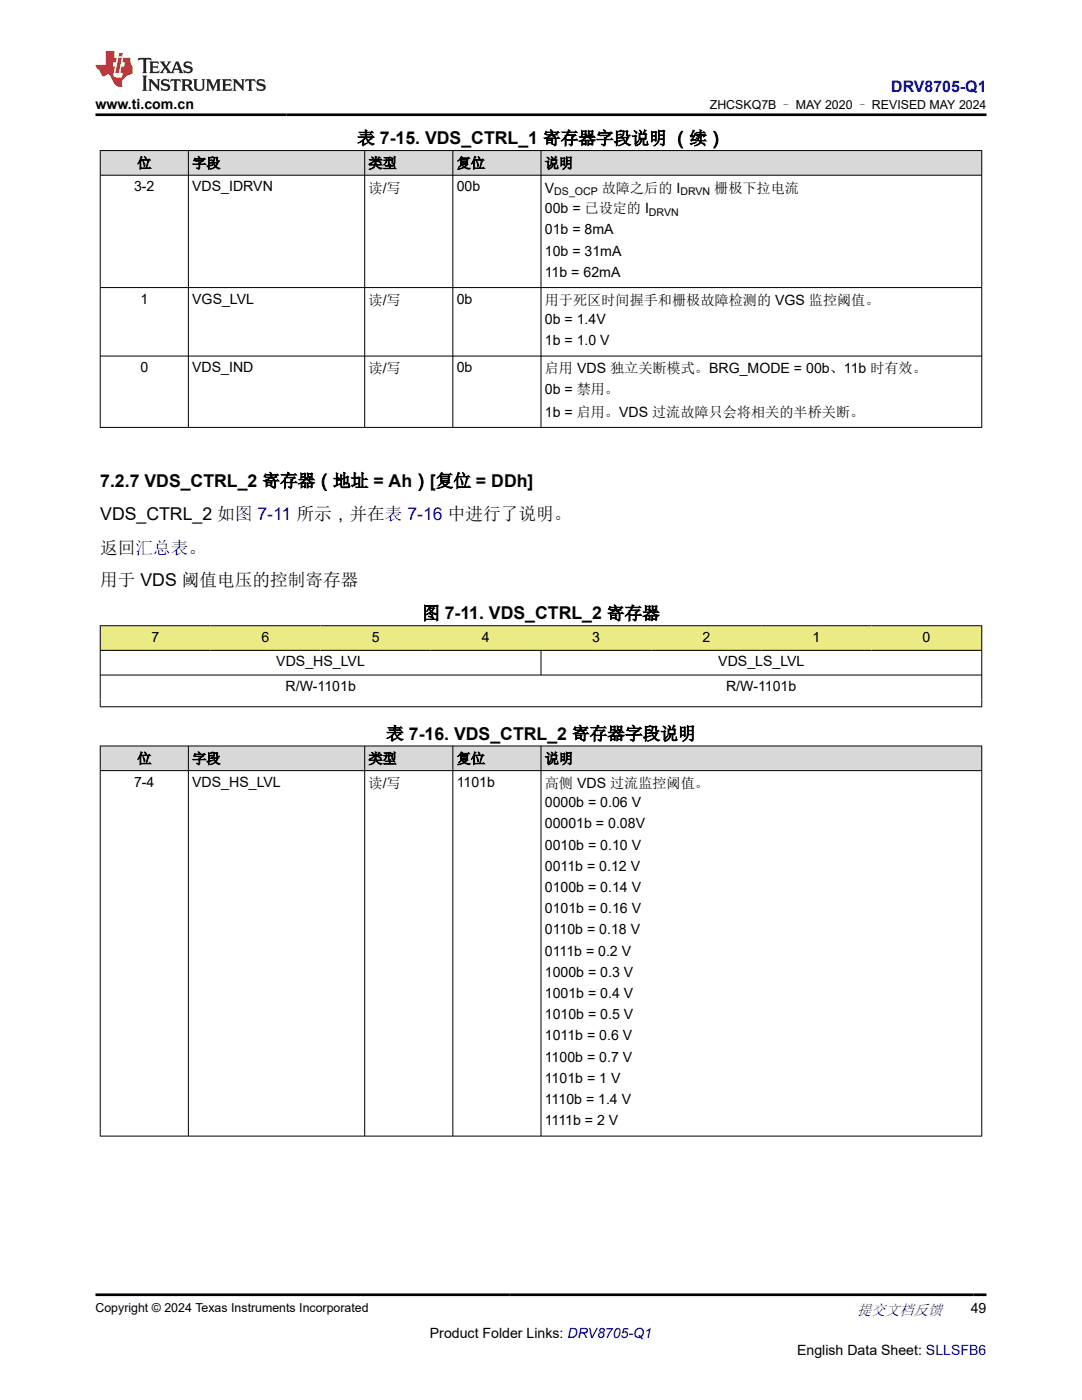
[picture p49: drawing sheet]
<svg xmlns="http://www.w3.org/2000/svg" width="216mm" height="279mm" viewBox="0 0 216 279" stroke-linecap="round" stroke-linejoin="round" font-family="sans-serif">
<defs><g id="words">
<g font-size="3.5">
<text x="71.3" y="28.8">表 7-15. VDS_CTRL_1 寄存器字段说明 （续）</text>
<text x="20" y="97.2">7.2.7 VDS_CTRL_2 寄存器（地址 = Ah）[复位 = DDh]</text>
<text x="20" y="103.9">VDS_CTRL_2 如图 7-11 所示，并在表 7-16 中进行了说明。</text>
<text x="20" y="110.6">返回汇总表。</text>
<text x="20" y="116.9">用于 VDS 阈值电压的控制寄存器</text>
<text x="84.2" y="123.6">图 7-11. VDS_CTRL_2 寄存器</text>
<text x="77.1" y="147.6">表 7-16. VDS_CTRL_2 寄存器字段说明</text>
</g>
<text font-size="3.2" fill="#00f" x="177.8" y="18.3">DRV8705-Q1</text>
<text font-size="3" fill="#00f" x="171" y="262.4">提交文档反馈</text>
<g font-size="2.8">
<text x="19" y="21.7">www.ti.com.cn</text>
<text x="27.4" y="33.5">位</text>
<text x="38.4" y="33.5">字段</text>
<text x="73.5" y="33.5">类型</text>
<text x="91.1" y="33.5">复位</text>
<text x="108.7" y="33.5">说明</text>
<text x="26.8" y="38.2">3-2</text>
<text x="38.4" y="38.2">VDS_IDRVN</text>
<text x="73.5" y="38.4">读/写</text>
<text x="91.1" y="38.2">00b</text>
<text x="108.7" y="38.4">V</text>
<text x="120.1" y="38.4">故障之后的 I</text>
<text x="142.5" y="38.4">栅极下拉电流</text>
<text x="108.7" y="46.8">01b = 8mA</text>
<text x="108.7" y="42.5">00b = 已设定的 I</text>
<text x="108.7" y="51">10b = 31mA</text>
<text x="108.7" y="55.2">11b = 62mA</text>
<text x="28" y="60.6">1</text>
<text x="38.4" y="60.6">VGS_LVL</text>
<text x="73.5" y="60.9">读/写</text>
<text x="91.1" y="60.6">0b</text>
<text x="108.7" y="60.9">用于死区时间握手和栅极故障检测的 VGS 监控阈值。</text>
<text x="108.7" y="64.7">0b = 1.4V</text>
<text x="108.7" y="68.9">1b = 1.0 V</text>
<text x="28" y="74.3">0</text>
<text x="38.4" y="74.3">VDS_IND</text>
<text x="73.5" y="74.5">读/写</text>
<text x="91.1" y="74.3">0b</text>
<text x="108.7" y="74.5">启用 VDS 独立关断模式。BRG_MODE = 00b、11b 时有效。</text>
<text x="108.7" y="78.6">0b = 禁用。</text>
<text x="108.7" y="83.1">1b = 启用。VDS 过流故障只会将相关的半桥关断。</text>
<text x="30.2" y="128.1">7</text>
<text x="52.2" y="128.1">6</text>
<text x="74.2" y="128.1">5</text>
<text x="96.2" y="128.1">4</text>
<text x="118.2" y="128.1">3</text>
<text x="140.1" y="128.1">2</text>
<text x="162.1" y="128.1">1</text>
<text x="184.1" y="128.1">0</text>
<text x="55.1" y="133">VDS_HS_LVL</text>
<text x="57" y="137.9">R/W-1101b</text>
<text x="143.3" y="133">VDS_LS_LVL</text>
<text x="144.9" y="137.9">R/W-1101b</text>
<text x="27.4" y="152.4">位</text>
<text x="38.4" y="152.4">字段</text>
<text x="73.5" y="152.4">类型</text>
<text x="91.1" y="152.4">复位</text>
<text x="108.7" y="152.4">说明</text>
<text x="26.8" y="157">7-4</text>
<text x="38.4" y="157">VDS_HS_LVL</text>
<text x="73.5" y="157.3">读/写</text>
<text x="91.1" y="157">1101b</text>
<text x="108.7" y="157.3">高侧 VDS 过流监控阈值。</text>
<text x="108.7" y="161.1">0000b = 0.06 V</text>
<text x="108.7" y="165.3">00001b = 0.08V</text>
<text x="108.7" y="169.5">0010b = 0.10 V</text>
<text x="108.7" y="173.8">0011b = 0.12 V</text>
<text x="108.7" y="178">0100b = 0.14 V</text>
<text x="108.7" y="182.2">0101b = 0.16 V</text>
<text x="108.7" y="186.5">0110b = 0.18 V</text>
<text x="108.7" y="190.7">0111b = 0.2 V</text>
<text x="108.7" y="194.9">1000b = 0.3 V</text>
<text x="108.7" y="199.2">1001b = 0.4 V</text>
<text x="108.7" y="203.4">1010b = 0.5 V</text>
<text x="108.7" y="207.6">1011b = 0.6 V</text>
<text x="108.7" y="211.9">1100b = 0.7 V</text>
<text x="108.7" y="216.1">1101b = 1 V</text>
<text x="108.7" y="220.3">1110b = 1.4 V</text>
<text x="108.7" y="224.6">1111b = 2 V</text>
<text x="193.7" y="262.1">49</text>
<text x="85.8" y="266.9">Product Folder Links: DRV8705-Q1</text>
<text x="159" y="270.3">English Data Sheet: SLLSFB6</text>
</g>
<g font-size="2.5">
<text x="141.6" y="21.8">ZHCSKQ7B – MAY 2020 – REVISED MAY 2024</text>
<text x="19" y="261.8">Copyright © 2024 Texas Instruments Incorporated</text>
</g>
<g font-size="2.1">
<text x="110.6" y="39">DS_OCP</text>
<text x="135.8" y="39">DRVN</text>
<text x="129.5" y="43.1">DRVN</text>
</g>
</g></defs>
<g fill="#d8d8d8">
<path d="M20 30h175.9v5h-175.9z" fill-rule="evenodd"/>
<path d="M20.1 30.1h17.4v4.8h-17.4z" fill-rule="evenodd"/>
<path d="M37.7 30.1h35v4.8h-35z" fill-rule="evenodd"/>
<path d="M72.8 30.1h17.5v4.8h-17.5z" fill-rule="evenodd"/>
<path d="M90.4 30.1h17.5v4.8h-17.5z" fill-rule="evenodd"/>
<path d="M108 30.1h87.8v4.8h-87.8z" fill-rule="evenodd"/>
</g>
<path d="M19.9 30h176.1M19.9 35h176.1M20 30v55.4M37.6 30v55.4M72.8 30v55.4M90.4 30v55.4M108 30v55.4M195.9 30v55.4M19.9 57.4h176.1M19.9 71.1h176.1M19.9 85.3h176.1" fill="none" stroke="#000" stroke-width=".2"/>
<g fill="#ebeb85">
<path d="M20 124.9h175.9v4.9h-175.9z" fill-rule="evenodd"/>
<path d="M20.1 124.9h21.9v4.8h-21.9z" fill-rule="evenodd"/>
<path d="M42 124.9h22v4.8h-22z" fill-rule="evenodd"/>
<path d="M64 124.9h22v4.8h-22z" fill-rule="evenodd"/>
<path d="M86 124.9h22v4.8h-22z" fill-rule="evenodd"/>
<path d="M108 124.9h21.9v4.8h-21.9z" fill-rule="evenodd"/>
<path d="M129.9 124.9h22v4.8h-22z" fill-rule="evenodd"/>
<path d="M151.9 124.9h22v4.8h-22z" fill-rule="evenodd"/>
<path d="M173.9 124.9h21.9v4.8h-21.9z" fill-rule="evenodd"/>
</g>
<path d="M19.9 124.9h176.1M19.9 129.8h176.1M19.9 134.7h176.1M20 124.8v16.3M107.9 129.8v5M195.9 124.8v16.3M19.9 141.1h176.1" fill="none" stroke="#000" stroke-width=".2"/>
<g fill="#d8d8d8">
<path d="M20 148.9h175.9v4.9h-175.9z" fill-rule="evenodd"/>
<path d="M20.1 148.9h17.4v4.8h-17.4z" fill-rule="evenodd"/>
<path d="M37.7 148.9h35v4.8h-35z" fill-rule="evenodd"/>
<path d="M72.8 148.9h17.5v4.8h-17.5z" fill-rule="evenodd"/>
<path d="M90.4 148.9h17.5v4.8h-17.5z" fill-rule="evenodd"/>
<path d="M108 148.9h87.8v4.8h-87.8z" fill-rule="evenodd"/>
</g>
<path d="M19.9 148.9h176.1M19.9 153.8h176.1M20 148.8v78M37.6 148.8v78M72.8 148.8v78M90.4 148.8v78M107.9 148.8v78M195.9 148.8v78M19.9 226.7h176.1" fill="none" stroke="#000" stroke-width=".2"/>
<path d="M27.7 11.6l-.2 .5 .5-.2h.6v.1v2.2l-.2 .4h1l-.2-.4v-2.2v-.1h.5l.5 .2-.1-.5zM29.8 12.3l.2 .4v1.5l-.2 .4h1.9l.1-.6a1.08 1.08 0 0 1-1.3 .2v-.7h.6l.4 .2v-.7l-.4 .2h-.6v-.5l.2-.2a1 1 0 0 1 1 .3l-.1-.5zM31.8 12.3l1 1.1-1 1.2h.9l-.2-.2 .4-.8 .5 .8-.2 .2h1.6l-.2-.2 .1-.5h1l.1 .5-.1 .2h.9l-.2-.3-.8-2h-.5l-1 2.2-.8-1.1 .9-1.1h-.8l.2 .2-.5 .6-.3-.6 .1-.2zM35.2 12.7l.4 1h-.8zM36.8 12.4a.65 .65 0 0 0-.2 .7 .65 .65 0 0 0 .6 .5l.7 .1 .1 .3a.79 .79 0 0 1-.7 .4 .79 .79 0 0 1-.7-.5l.1 .7 .2-.1a.93 .93 0 0 0 1.1 .1 .93 .93 0 0 0 .4-1 1.46 1.46 0 0 0-1.2-.6l-.1-.3a1.09 1.09 0 0 1 1.2 .2l-.2-.6-.1 .1-.6-.2zM28.4 15.1l.2 .4v2.2l-.2 .4h1l-.2-.4v-2.2l.2-.4zM29.6 15.8l.2 .4v1.5l-.2 .4h.8l-.3-.4v-1.3l1.7 1.8v-2l.2-.4h-.8l.2 .2 .1 1.1-1.2-1.3zM32.3 15.9a.65 .65 0 0 0-.2 .8 .65 .65 0 0 0 .7 .4l.6 .2 .1 .2a.79 .79 0 0 1-.7 .4 .79 .79 0 0 1-.7-.5l.1 .7 .2-.1a.93 .93 0 0 0 1.1 .1 .93 .93 0 0 0 .4-.9 1.46 1.46 0 0 0-1.2-.6l-.1-.4a1.09 1.09 0 0 1 1.2 .2l-.2-.6-.1 .1-.6-.1zM34.1 15.8l-.1 .6a.63 .63 0 0 1 .7-.3l.1 1.6-.3 .4h1l-.2-.4v-1.6a.66 .66 0 0 1 .8 .3l-.1-.6zM36.2 15.8l.2 .4v1.5l-.2 .4h.9l-.2-.2v-.7h.5l.1 .2a.79 .79 0 0 0 1.2 .6l-1-.9a.61 .61 0 0 0 .6-.6 .61 .61 0 0 0-.5-.7zM36.9 16.1h.2a.47 .47 0 0 1 .5 .1 .47 .47 0 0 1 .1 .5l-.2 .1-.6 .1zM38.5 15.8l.2 .2a2.27 2.27 0 0 0 .4 2 1.04 1.04 0 0 0 1.7-.7v-1.3l.2-.2h-.8l.2 .4v1.1a.6 .6 0 0 1-.6 .6 .6 .6 0 0 1-.6-.6v-1.1l.3-.4zM41.1 15.8l.2 .4v1.5l-.2 .4h.7l-.2-.4v-1.4l.9 1.9 .8-1.9v1.4l-.2 .4h1l-.3-.4v-1.5l.3-.4h-.8l-.7 1.5-.7-1.5zM44.3 15.8l.2 .4v1.5l-.2 .4h1.9l.1-.6a1.09 1.09 0 0 1-1.3 .2v-.7h.6l.4 .2v-.6l-.4 .2h-.6v-.6l.2-.1a1.01 1.01 0 0 1 1 .3l-.1-.6zM46.4 15.8l.3 .4v1.5l-.3 .4h.8l-.2-.4v-1.3l1.6 1.8v-2l.2-.4h-.7l.2 .2v1.1l-1.2-1.3zM49 15.8l-.1 .6a.63 .63 0 0 1 .8-.3v1.6l-.3 .4h1l-.2-.4v-1.6a.66 .66 0 0 1 .8 .3l-.1-.6zM51.4 15.9a.65 .65 0 0 0-.2 .8 .65 .65 0 0 0 .6 .4l.6 .2 .2 .2a.79 .79 0 0 1-.8 .4 .79 .79 0 0 1-.6-.5l.1 .7 .2-.1a.93 .93 0 0 0 1 .1 .93 .93 0 0 0 .5-.9 1.46 1.46 0 0 0-1.3-.6l-.1-.4a1.09 1.09 0 0 1 1.3 .2l-.2-.6-.2 .1-.5-.1z" fill="#231f20"/>
<path d="M21.1 10.2v2.8h-2.1l.1 .3 .9 1a.95 .95 0 0 0 .9 .9 .59 .59 0 0 1 .6-.4 .59 .59 0 0 1 .5 .4l.4 .7a1.59 1.59 0 0 0 2.1 1.4 1.61 1.61 0 0 1 1-2.3l1-.3-.1-1.5a1.59 1.59 0 0 1-.4-1.7h-1.4l-.2 .9h.5l-.1 .9h-.5l-.2 1v.2l.4 .1-.2 .9h-.6a.73 .73 0 0 1-1.1-.7l.3-1.5h-.5l.2-.9h.5l.2-.9h-.5v-1.3zM23.6 11.5l-.6 3.1h.7l.6-3.1zM23.8 10.6l-.1 .6h.7l.1-.6z" fill="#ed1c24"/>
<path d="M19 22.9h177.8M19 258.4h177.8" fill="none" stroke="#000" stroke-width=".53"/>
<use href="#words"/>
</svg>
